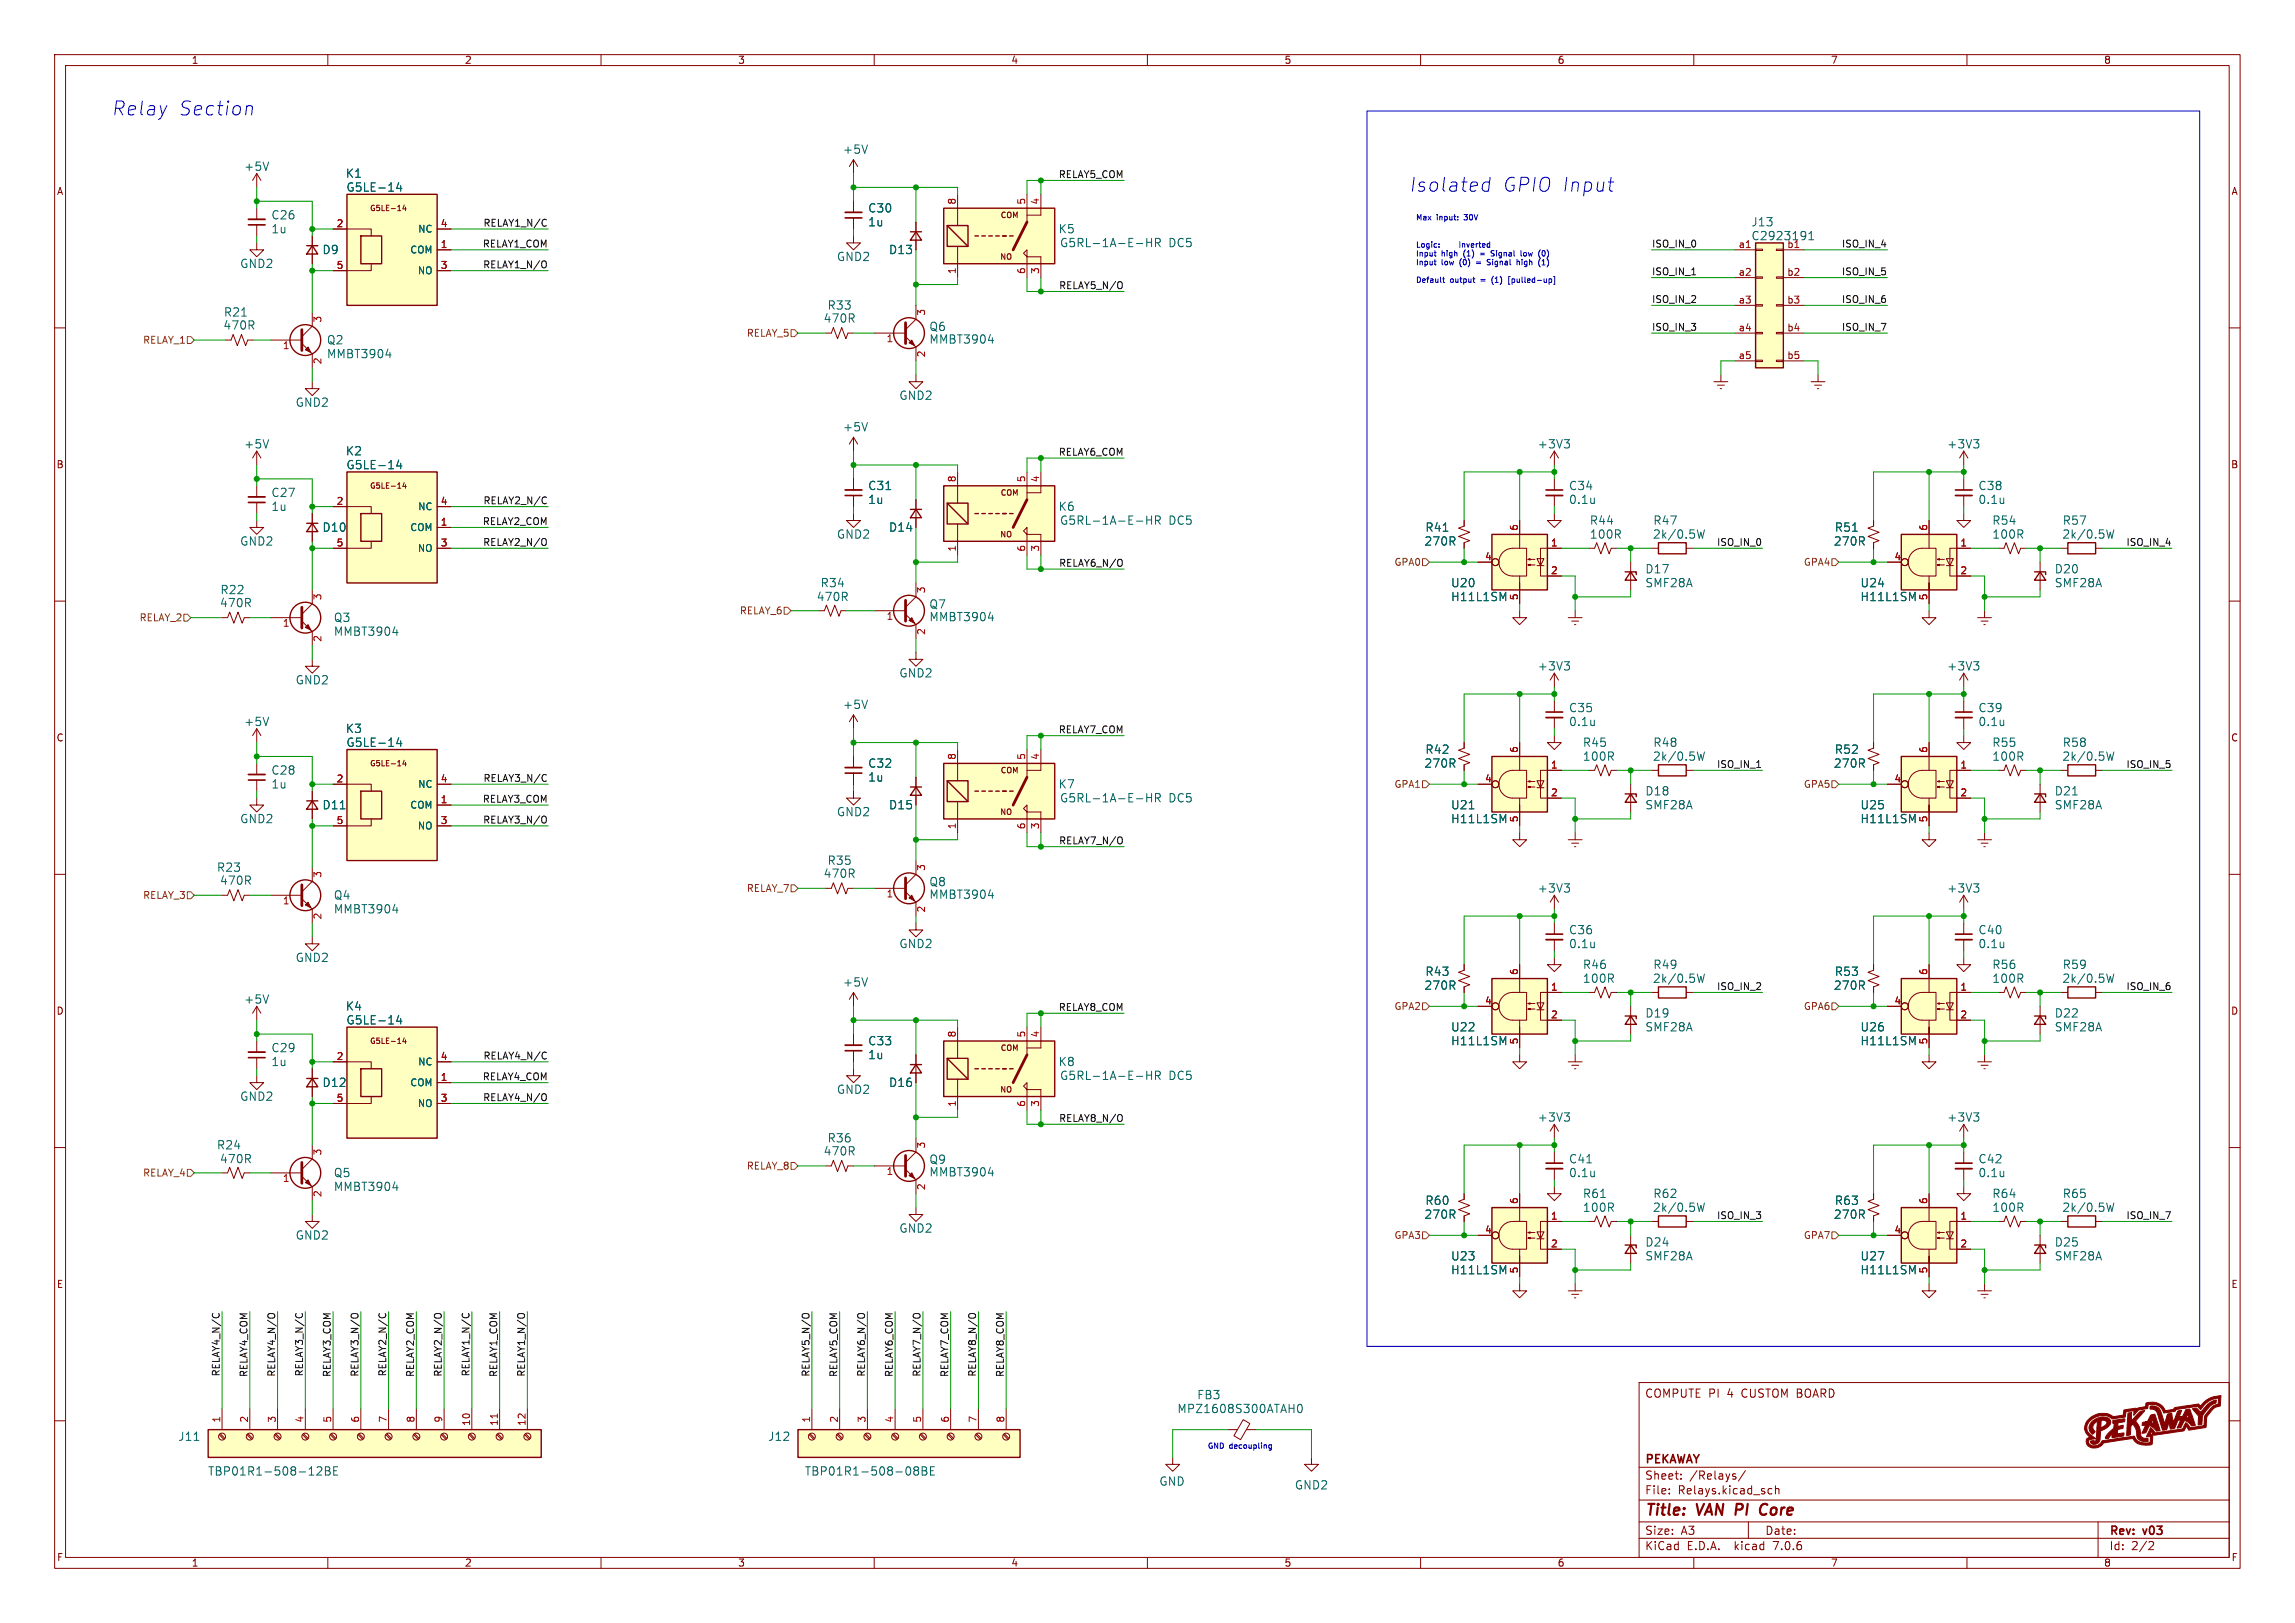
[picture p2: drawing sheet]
<svg xmlns="http://www.w3.org/2000/svg" width="297mm" height="210mm" viewBox="0 0 297 210" stroke-linecap="round" stroke-linejoin="round" font-family="sans-serif">
<defs><g id="words">
<g font-size="2.5" fill="#0000c2">
<text x="14.4" y="15.1">Relay</text>
<text x="23" y="15.1">Section</text>
<text x="182.3" y="25">Isolated</text>
<text x="194.3" y="25">GPIO Input</text>
</g>
<g font-size="2" fill="#840000">
<text x="212.8" y="196.5">Title:</text>
<text x="219.7" y="196.5">VAN PI</text>
<text x="228.9" y="196.5">Core</text>
</g>
<g font-size="1.5" fill="#006464">
<text x="31.5" y="22.3">+5V</text>
<text x="44.7" y="23.2">K1</text>
<text x="109" y="20">+5V</text>
<text x="35.1" y="28.5">C26</text>
<text x="44.8" y="24.9">G5LE-14</text>
<text x="112.3" y="27.6">C30</text>
<text x="112.3" y="29.4">1u</text>
<text x="226.6" y="29.4">J13</text>
<text x="31" y="34.8">GND2</text>
<text x="35.1" y="30.3">1u</text>
<text x="41.7" y="33">D9</text>
<text x="108.2" y="33.9">GND2</text>
<text x="115" y="33">D13</text>
<text x="136.9" y="30.3">K5</text>
<text x="137.1" y="32.1">G5RL-1A-E-HR</text>
<text x="151.2" y="32.1">DC5</text>
<text x="226.6" y="31.2">C2923191</text>
<text x="28.9" y="41.1">R21</text>
<text x="106.5" y="41.9">470R</text>
<text x="107" y="40.2">R33</text>
<text x="28.8" y="42.8">470R</text>
<text x="42.2" y="44.7">Q2</text>
<text x="42.2" y="46.5">MMBT3904</text>
<text x="120.2" y="43">Q6</text>
<text x="120.2" y="44.6">MMBT3904</text>
<text x="38.2" y="52.8">GND2</text>
<text x="116.3" y="51.9">GND2</text>
<text x="31.5" y="58.2">+5V</text>
<text x="44.7" y="59.1">K2</text>
<text x="109" y="56">+5V</text>
<text x="198.9" y="58.2">+3V3</text>
<text x="251.9" y="58.2">+3V3</text>
<text x="35.1" y="64.5">C27</text>
<text x="44.8" y="60.9">G5LE-14</text>
<text x="112.3" y="63.6">C31</text>
<text x="112.3" y="65.4">1u</text>
<text x="203" y="63.6">C34</text>
<text x="203" y="65.4">0.1u</text>
<text x="256" y="63.6">C38</text>
<text x="256" y="65.4">0.1u</text>
<text x="31" y="70.7">GND2</text>
<text x="35.1" y="66.3">1u</text>
<text x="41.7" y="68.9">D10</text>
<text x="108.2" y="69.8">GND2</text>
<text x="115" y="68.9">D14</text>
<text x="136.9" y="66.3">K6</text>
<text x="137.1" y="68.1">G5RL-1A-E-HR</text>
<text x="151.2" y="68.1">DC5</text>
<text x="184.3" y="70.7">270R</text>
<text x="184.4" y="68.9">R41</text>
<text x="205.7" y="68.1">R44</text>
<text x="205.7" y="69.8">100R</text>
<text x="213.9" y="69.8">2k/0.5W</text>
<text x="213.9" y="68.1">R47</text>
<text x="237.3" y="70.7">270R</text>
<text x="237.4" y="68.9">R51</text>
<text x="257.8" y="68.1">R54</text>
<text x="257.8" y="69.8">100R</text>
<text x="266.8" y="69.8">2k/0.5W</text>
<text x="266.9" y="68.1">R57</text>
<text x="28.5" y="77">R22</text>
<text x="105.6" y="77.9">470R</text>
<text x="106.1" y="76.1">R34</text>
<text x="187.7" y="76.1">U20</text>
<text x="187.7" y="77.9">H11L1SM</text>
<text x="212.9" y="76.1">SMF28A</text>
<text x="212.9" y="74.3">D17</text>
<text x="240.7" y="76.1">U24</text>
<text x="240.7" y="77.9">H11L1SM</text>
<text x="265.8" y="74.3">D20</text>
<text x="265.8" y="76.1">SMF28A</text>
<text x="28.4" y="78.7">470R</text>
<text x="43.1" y="82.4">MMBT3904</text>
<text x="43.1" y="80.6">Q3</text>
<text x="120.2" y="78.9">Q7</text>
<text x="120.2" y="80.5">MMBT3904</text>
<text x="38.2" y="88.7">GND2</text>
<text x="116.3" y="87.8">GND2</text>
<text x="198.9" y="86.9">+3V3</text>
<text x="251.9" y="86.9">+3V3</text>
<text x="31.5" y="94.1">+5V</text>
<text x="44.7" y="95">K3</text>
<text x="109" y="91.9">+5V</text>
<text x="203" y="92.3">C35</text>
<text x="203" y="94.1">0.1u</text>
<text x="256" y="92.3">C39</text>
<text x="256" y="94.1">0.1u</text>
<text x="35.1" y="100.4">C28</text>
<text x="44.8" y="96.8">G5LE-14</text>
<text x="112.3" y="99.5">C32</text>
<text x="112.3" y="101.3">1u</text>
<text x="184.3" y="99.5">270R</text>
<text x="184.4" y="97.7">R42</text>
<text x="204.8" y="96.8">R45</text>
<text x="204.8" y="98.6">100R</text>
<text x="213.9" y="98.6">2k/0.5W</text>
<text x="213.9" y="96.8">R48</text>
<text x="237.3" y="99.5">270R</text>
<text x="237.4" y="97.7">R52</text>
<text x="257.8" y="96.8">R55</text>
<text x="257.8" y="98.6">100R</text>
<text x="266.8" y="98.6">2k/0.5W</text>
<text x="266.9" y="96.8">R58</text>
<text x="31" y="106.7">GND2</text>
<text x="35.1" y="102.2">1u</text>
<text x="41.7" y="104.9">D11</text>
<text x="108.2" y="105.8">GND2</text>
<text x="115" y="104.9">D15</text>
<text x="136.9" y="102.2">K7</text>
<text x="137.1" y="104">G5RL-1A-E-HR</text>
<text x="151.2" y="104">DC5</text>
<text x="187.7" y="104.9">U21</text>
<text x="187.7" y="106.7">H11L1SM</text>
<text x="212.9" y="104.9">SMF28A</text>
<text x="212.9" y="103.1">D18</text>
<text x="240.7" y="104.9">U25</text>
<text x="240.7" y="106.7">H11L1SM</text>
<text x="265.8" y="103.1">D21</text>
<text x="265.8" y="104.9">SMF28A</text>
<text x="28" y="113">R23</text>
<text x="106.5" y="113.7">470R</text>
<text x="107" y="112.1">R35</text>
<text x="28.4" y="114.6">470R</text>
<text x="43.1" y="118.3">MMBT3904</text>
<text x="43.1" y="116.5">Q4</text>
<text x="120.2" y="114.8">Q8</text>
<text x="120.2" y="116.5">MMBT3904</text>
<text x="198.9" y="115.6">+3V3</text>
<text x="251.9" y="115.6">+3V3</text>
<text x="38.2" y="124.6">GND2</text>
<text x="116.3" y="122.8">GND2</text>
<text x="203" y="121">C36</text>
<text x="203" y="122.8">0.1u</text>
<text x="204.8" y="125.5">R46</text>
<text x="213.9" y="125.5">R49</text>
<text x="256" y="121">C40</text>
<text x="256" y="122.8">0.1u</text>
<text x="257.8" y="125.5">R56</text>
<text x="266.9" y="125.5">R59</text>
<text x="31.5" y="130">+5V</text>
<text x="44.7" y="130.9">K4</text>
<text x="109" y="127.8">+5V</text>
<text x="184.3" y="128.2">270R</text>
<text x="184.4" y="126.4">R43</text>
<text x="204.8" y="127.3">100R</text>
<text x="212.9" y="131.8">D19</text>
<text x="213.9" y="127.3">2k/0.5W</text>
<text x="237.3" y="128.2">270R</text>
<text x="237.4" y="126.4">R53</text>
<text x="257.8" y="127.3">100R</text>
<text x="265.8" y="131.8">D22</text>
<text x="266.8" y="127.3">2k/0.5W</text>
<text x="35.1" y="136.3">C29</text>
<text x="44.8" y="132.7">G5LE-14</text>
<text x="112.3" y="135.4">C33</text>
<text x="112.3" y="137.2">1u</text>
<text x="187.7" y="133.6">U22</text>
<text x="187.7" y="135.4">H11L1SM</text>
<text x="212.9" y="133.6">SMF28A</text>
<text x="240.7" y="133.6">U26</text>
<text x="240.7" y="135.4">H11L1SM</text>
<text x="265.8" y="133.6">SMF28A</text>
<text x="31" y="142.6">GND2</text>
<text x="35.1" y="138.1">1u</text>
<text x="41.7" y="140.8">D12</text>
<text x="108.2" y="141.7">GND2</text>
<text x="115" y="140.8">D16</text>
<text x="136.9" y="138.1">K8</text>
<text x="137.1" y="139.9">G5RL-1A-E-HR</text>
<text x="151.2" y="139.9">DC5</text>
<text x="28" y="148.9">R24</text>
<text x="106.5" y="149.7">470R</text>
<text x="107" y="148">R36</text>
<text x="198.9" y="145.3">+3V3</text>
<text x="251.9" y="145.3">+3V3</text>
<text x="28.4" y="150.7">470R</text>
<text x="43.1" y="154.3">MMBT3904</text>
<text x="43.1" y="152.5">Q5</text>
<text x="120.2" y="150.7">Q9</text>
<text x="120.2" y="152.4">MMBT3904</text>
<text x="203" y="150.7">C41</text>
<text x="203" y="152.5">0.1u</text>
<text x="204.8" y="155.2">R61</text>
<text x="213.9" y="155.2">R62</text>
<text x="256" y="150.7">C42</text>
<text x="256" y="152.5">0.1u</text>
<text x="257.8" y="155.2">R64</text>
<text x="266.9" y="155.2">R65</text>
<text x="38.2" y="160.5">GND2</text>
<text x="116.3" y="159.6">GND2</text>
<text x="184.3" y="157.9">270R</text>
<text x="184.4" y="156.1">R60</text>
<text x="204.8" y="157">100R</text>
<text x="212.9" y="161.4">D24</text>
<text x="213.9" y="157">2k/0.5W</text>
<text x="237.3" y="157.9">270R</text>
<text x="237.4" y="156.1">R63</text>
<text x="257.8" y="157">100R</text>
<text x="265.8" y="161.4">D25</text>
<text x="266.8" y="157">2k/0.5W</text>
<text x="187.7" y="163.2">U23</text>
<text x="187.7" y="165">H11L1SM</text>
<text x="212.9" y="163.2">SMF28A</text>
<text x="240.7" y="163.2">U27</text>
<text x="240.7" y="165">H11L1SM</text>
<text x="265.8" y="163.2">SMF28A</text>
<text x="152.3" y="183">MPZ1608S300ATAH0</text>
<text x="154.9" y="181.2">FB3</text>
<text x="23" y="186.6">J11</text>
<text x="26.9" y="191.1">TBP01R1-508-12BE</text>
<text x="99.4" y="186.6">J12</text>
<text x="104.1" y="191.1">TBP01R1-508-08BE</text>
<text x="150" y="192.4">GND</text>
<text x="167.5" y="192.9">GND2</text>
</g>
<g font-size="1.5" fill="#840000">
<text x="212.8" y="181">COMPUTE PI</text>
<text x="223.6" y="181">4</text>
<text x="225.5" y="181">CUSTOM BOARD</text>
<text x="212.8" y="191.6">Sheet:</text>
<text x="212.8" y="189.6">PEKAWAY</text>
<text x="218.6" y="191.6">/Relays/</text>
<text x="212.8" y="193.5">File:</text>
<text x="217.1" y="193.5">Relays.kicad_sch</text>
<text x="212.8" y="200.7">KiCad</text>
<text x="212.8" y="198.7">Size:</text>
<text x="217.5" y="198.7">A3</text>
<text x="218.3" y="200.7">E.D.A.</text>
<text x="224.6" y="200.7">kicad</text>
<text x="228.4" y="198.7">Date:</text>
<text x="229.7" y="200.7">7.0.6</text>
<text x="272.9" y="198.9">Rev:</text>
<text x="272.9" y="200.7">Id:</text>
<text x="275.8" y="200.7">2/2</text>
<text x="277.4" y="198.9">v03</text>
</g>
<g font-size="1.3" fill="#840000">
<text x="24.7" y="8.4">1</text>
<text x="60.1" y="8.4">2</text>
<text x="95.5" y="8.4">3</text>
<text x="130.8" y="8.4">4</text>
<text x="166.2" y="8.4">5</text>
<text x="201.5" y="8.4">6</text>
<text x="236.9" y="8.4">7</text>
<text x="272.2" y="8.4">8</text>
<text x="7.3" y="25.4">A</text>
<text x="288.7" y="25.4">A</text>
<text x="7.2" y="60.7">B</text>
<text x="288.7" y="60.7">B</text>
<text x="7.2" y="96.1">C</text>
<text x="288.7" y="96.1">C</text>
<text x="7.2" y="131.4">D</text>
<text x="288.7" y="131.4">D</text>
<text x="7.3" y="166.8">E</text>
<text x="288.7" y="166.8">E</text>
<text x="7.3" y="202.1">F</text>
<text x="24.7" y="202.9">1</text>
<text x="60.1" y="202.9">2</text>
<text x="95.5" y="202.9">3</text>
<text x="130.8" y="202.9">4</text>
<text x="166.2" y="202.9">5</text>
<text x="201.5" y="202.9">6</text>
<text x="236.9" y="202.9">7</text>
<text x="272.2" y="202.9">8</text>
<text x="288.7" y="202.1">F</text>
</g>
<g font-size="1.3" fill="#0f0f0f">
<text x="137" y="23.1">RELAY5_COM</text>
<text x="62.5" y="29.4">RELAY1_N/C</text>
<text x="62.4" y="32.1">RELAY1_COM</text>
<text x="62.5" y="34.8">RELAY1_N/O</text>
<text x="213.7" y="35.7">ISO_IN_1</text>
<text x="213.7" y="32.1">ISO_IN_0</text>
<text x="238.3" y="35.7">ISO_IN_5</text>
<text x="238.3" y="32.1">ISO_IN_4</text>
<text x="137" y="37.5">RELAY5_N/O</text>
<text x="213.7" y="39.3">ISO_IN_2</text>
<text x="238.3" y="39.3">ISO_IN_6</text>
<text x="213.7" y="42.9">ISO_IN_3</text>
<text x="238.3" y="42.9">ISO_IN_7</text>
<text x="137" y="59">RELAY6_COM</text>
<text x="62.5" y="65.3">RELAY2_N/C</text>
<text x="62.4" y="68">RELAY2_COM</text>
<text x="62.5" y="70.7">RELAY2_N/O</text>
<text x="222.1" y="70.7">ISO_IN_0</text>
<text x="275.1" y="70.7">ISO_IN_4</text>
<text x="137" y="73.4">RELAY6_N/O</text>
<text x="137" y="94.9">RELAY7_COM</text>
<text x="62.5" y="101.2">RELAY3_N/C</text>
<text x="222.1" y="99.4">ISO_IN_1</text>
<text x="275.1" y="99.4">ISO_IN_5</text>
<text x="62.4" y="103.9">RELAY3_COM</text>
<text x="62.5" y="106.6">RELAY3_N/O</text>
<text x="137" y="109.3">RELAY7_N/O</text>
<text x="137" y="130.9">RELAY8_COM</text>
<text x="222.1" y="128.2">ISO_IN_2</text>
<text x="275.1" y="128.2">ISO_IN_6</text>
<text x="62.5" y="137.1">RELAY4_N/C</text>
<text x="62.4" y="139.8">RELAY4_COM</text>
<text x="62.5" y="142.5">RELAY4_N/O</text>
<text x="137" y="145.2">RELAY8_N/O</text>
<text x="222.1" y="157.8">ISO_IN_3</text>
<text x="275.1" y="157.8">ISO_IN_7</text>
<text x="28.5" y="178.2" transform="rotate(-90 28.5 178.2)">RELAY4_N/C</text>
<text x="32.1" y="178.2" transform="rotate(-90 32.1 178.2)">RELAY4_COM</text>
<text x="35.7" y="178.2" transform="rotate(-90 35.7 178.2)">RELAY4_N/O</text>
<text x="39.3" y="178.2" transform="rotate(-90 39.3 178.2)">RELAY3_N/C</text>
<text x="42.9" y="178.2" transform="rotate(-90 42.9 178.2)">RELAY3_COM</text>
<text x="46.4" y="178.2" transform="rotate(-90 46.4 178.2)">RELAY3_N/O</text>
<text x="50" y="178.2" transform="rotate(-90 50 178.2)">RELAY2_N/C</text>
<text x="53.6" y="178.2" transform="rotate(-90 53.6 178.2)">RELAY2_COM</text>
<text x="57.2" y="178.2" transform="rotate(-90 57.2 178.2)">RELAY2_N/O</text>
<text x="60.8" y="178.2" transform="rotate(-90 60.8 178.2)">RELAY1_N/C</text>
<text x="64.4" y="178.2" transform="rotate(-90 64.4 178.2)">RELAY1_COM</text>
<text x="68" y="178.2" transform="rotate(-90 68 178.2)">RELAY1_N/O</text>
<text x="104.8" y="178.2" transform="rotate(-90 104.8 178.2)">RELAY5_N/O</text>
<text x="108.4" y="178.2" transform="rotate(-90 108.4 178.2)">RELAY5_COM</text>
<text x="112" y="178.2" transform="rotate(-90 112 178.2)">RELAY6_N/O</text>
<text x="115.6" y="178.2" transform="rotate(-90 115.6 178.2)">RELAY6_COM</text>
<text x="119.2" y="178.2" transform="rotate(-90 119.2 178.2)">RELAY7_N/O</text>
<text x="122.8" y="178.2" transform="rotate(-90 122.8 178.2)">RELAY7_COM</text>
<text x="126.4" y="178.2" transform="rotate(-90 126.4 178.2)">RELAY8_N/O</text>
<text x="130" y="178.2" transform="rotate(-90 130 178.2)">RELAY8_COM</text>
</g>
<g font-size="1.3" fill="#a90000">
<text x="43.5" y="29.5">2</text>
<text x="57" y="29.5">4</text>
<text x="123.7" y="26.5" transform="rotate(-90 123.7 26.5)">8</text>
<text x="132.7" y="26.5" transform="rotate(-90 132.7 26.5)">5</text>
<text x="134.5" y="26.5" transform="rotate(-90 134.5 26.5)">4</text>
<text x="43.5" y="34.8">5</text>
<text x="57" y="32.1">1</text>
<text x="57" y="34.8">3</text>
<text x="123.7" y="35.5" transform="rotate(-90 123.7 35.5)">1</text>
<text x="132.7" y="35.5" transform="rotate(-90 132.7 35.5)">6</text>
<text x="134.5" y="35.5" transform="rotate(-90 134.5 35.5)">3</text>
<text x="224.9" y="32.1">a1</text>
<text x="224.9" y="35.7">a2</text>
<text x="231.2" y="35.7">b2</text>
<text x="41.8" y="41.8" transform="rotate(-90 41.8 41.8)">3</text>
<text x="119.9" y="40.9" transform="rotate(-90 119.9 40.9)">3</text>
<text x="224.9" y="39.3">a3</text>
<text x="231.2" y="39.3">b3</text>
<text x="36.5" y="45.4">1</text>
<text x="41.8" y="47.2" transform="rotate(-90 41.8 47.2)">2</text>
<text x="114.7" y="44.5">1</text>
<text x="119.9" y="46.3" transform="rotate(-90 119.9 46.3)">2</text>
<text x="224.9" y="42.9">a4</text>
<text x="224.9" y="46.5">a5</text>
<text x="231.2" y="42.9">b4</text>
<text x="231.2" y="46.5">b5</text>
<text x="43.5" y="65.4">2</text>
<text x="57" y="65.4">4</text>
<text x="123.7" y="62.5" transform="rotate(-90 123.7 62.5)">8</text>
<text x="132.7" y="62.5" transform="rotate(-90 132.7 62.5)">5</text>
<text x="134.5" y="62.5" transform="rotate(-90 134.5 62.5)">4</text>
<text x="43.5" y="70.8">5</text>
<text x="57" y="68.1">1</text>
<text x="57" y="70.8">3</text>
<text x="123.7" y="71.4" transform="rotate(-90 123.7 71.4)">1</text>
<text x="132.7" y="71.4" transform="rotate(-90 132.7 71.4)">6</text>
<text x="134.5" y="71.4" transform="rotate(-90 134.5 71.4)">3</text>
<text x="196.5" y="68.7" transform="rotate(-90 196.5 68.7)">6</text>
<text x="200.7" y="70.8">1</text>
<text x="249.5" y="68.7" transform="rotate(-90 249.5 68.7)">6</text>
<text x="253.6" y="70.8">1</text>
<text x="41.8" y="77.7" transform="rotate(-90 41.8 77.7)">3</text>
<text x="119.9" y="76.8" transform="rotate(-90 119.9 76.8)">3</text>
<text x="192.1" y="72.6">4</text>
<text x="196.5" y="77.7" transform="rotate(-90 196.5 77.7)">5</text>
<text x="200.7" y="74.4">2</text>
<text x="245.1" y="72.6">4</text>
<text x="249.5" y="77.7" transform="rotate(-90 249.5 77.7)">5</text>
<text x="253.6" y="74.4">2</text>
<text x="36.5" y="81.3">1</text>
<text x="41.8" y="83.1" transform="rotate(-90 41.8 83.1)">2</text>
<text x="114.7" y="80.4">1</text>
<text x="119.9" y="82.2" transform="rotate(-90 119.9 82.2)">2</text>
<text x="43.5" y="101.3">2</text>
<text x="57" y="101.3">4</text>
<text x="123.7" y="98.4" transform="rotate(-90 123.7 98.4)">8</text>
<text x="132.7" y="98.4" transform="rotate(-90 132.7 98.4)">5</text>
<text x="134.5" y="98.4" transform="rotate(-90 134.5 98.4)">4</text>
<text x="192.1" y="101.3">4</text>
<text x="196.5" y="97.5" transform="rotate(-90 196.5 97.5)">6</text>
<text x="200.7" y="99.5">1</text>
<text x="245.1" y="101.3">4</text>
<text x="249.5" y="97.5" transform="rotate(-90 249.5 97.5)">6</text>
<text x="253.6" y="99.5">1</text>
<text x="43.5" y="106.7">5</text>
<text x="57" y="104">1</text>
<text x="57" y="106.7">3</text>
<text x="123.7" y="107.4" transform="rotate(-90 123.7 107.4)">1</text>
<text x="132.7" y="107.4" transform="rotate(-90 132.7 107.4)">6</text>
<text x="134.5" y="107.4" transform="rotate(-90 134.5 107.4)">3</text>
<text x="196.5" y="106.5" transform="rotate(-90 196.5 106.5)">5</text>
<text x="200.7" y="103.1">2</text>
<text x="249.5" y="106.5" transform="rotate(-90 249.5 106.5)">5</text>
<text x="253.6" y="103.1">2</text>
<text x="41.8" y="113.6" transform="rotate(-90 41.8 113.6)">3</text>
<text x="119.9" y="112.8" transform="rotate(-90 119.9 112.8)">3</text>
<text x="36.5" y="117.2">1</text>
<text x="41.8" y="119" transform="rotate(-90 41.8 119)">2</text>
<text x="114.7" y="116.3">1</text>
<text x="119.9" y="118.1" transform="rotate(-90 119.9 118.1)">2</text>
<text x="192.1" y="130">4</text>
<text x="196.5" y="126.2" transform="rotate(-90 196.5 126.2)">6</text>
<text x="200.7" y="128.2">1</text>
<text x="200.7" y="131.8">2</text>
<text x="245.1" y="130">4</text>
<text x="249.5" y="126.2" transform="rotate(-90 249.5 126.2)">6</text>
<text x="253.6" y="128.2">1</text>
<text x="253.6" y="131.8">2</text>
<text x="43.5" y="137.2">2</text>
<text x="57" y="137.2">4</text>
<text x="123.7" y="134.3" transform="rotate(-90 123.7 134.3)">8</text>
<text x="132.7" y="134.3" transform="rotate(-90 132.7 134.3)">5</text>
<text x="134.5" y="134.3" transform="rotate(-90 134.5 134.3)">4</text>
<text x="196.5" y="135.2" transform="rotate(-90 196.5 135.2)">5</text>
<text x="249.5" y="135.2" transform="rotate(-90 249.5 135.2)">5</text>
<text x="43.5" y="142.6">5</text>
<text x="57" y="139.9">1</text>
<text x="57" y="142.6">3</text>
<text x="123.7" y="143.3" transform="rotate(-90 123.7 143.3)">1</text>
<text x="132.7" y="143.3" transform="rotate(-90 132.7 143.3)">6</text>
<text x="134.5" y="143.3" transform="rotate(-90 134.5 143.3)">3</text>
<text x="41.8" y="149.6" transform="rotate(-90 41.8 149.6)">3</text>
<text x="119.9" y="148.7" transform="rotate(-90 119.9 148.7)">3</text>
<text x="36.5" y="153.2">1</text>
<text x="41.8" y="155" transform="rotate(-90 41.8 155)">2</text>
<text x="114.7" y="152.3">1</text>
<text x="119.9" y="154.1" transform="rotate(-90 119.9 154.1)">2</text>
<text x="196.5" y="155.9" transform="rotate(-90 196.5 155.9)">6</text>
<text x="249.5" y="155.9" transform="rotate(-90 249.5 155.9)">6</text>
<text x="192.1" y="159.7">4</text>
<text x="200.7" y="157.9">1</text>
<text x="200.7" y="161.5">2</text>
<text x="245.1" y="159.7">4</text>
<text x="253.6" y="157.9">1</text>
<text x="253.6" y="161.5">2</text>
<text x="196.5" y="164.8" transform="rotate(-90 196.5 164.8)">5</text>
<text x="249.5" y="164.8" transform="rotate(-90 249.5 164.8)">5</text>
<text x="28.6" y="184.1" transform="rotate(-90 28.6 184.1)">1</text>
<text x="32.1" y="184.1" transform="rotate(-90 32.1 184.1)">2</text>
<text x="35.7" y="184.1" transform="rotate(-90 35.7 184.1)">3</text>
<text x="39.3" y="184.1" transform="rotate(-90 39.3 184.1)">4</text>
<text x="42.9" y="184.1" transform="rotate(-90 42.9 184.1)">5</text>
<text x="46.5" y="184.1" transform="rotate(-90 46.5 184.1)">6</text>
<text x="50.1" y="184.1" transform="rotate(-90 50.1 184.1)">7</text>
<text x="53.7" y="184.1" transform="rotate(-90 53.7 184.1)">8</text>
<text x="57.3" y="184.1" transform="rotate(-90 57.3 184.1)">9</text>
<text x="60.9" y="184.6" transform="rotate(-90 60.9 184.6)">10</text>
<text x="64.5" y="184.6" transform="rotate(-90 64.5 184.6)">11</text>
<text x="68.1" y="184.6" transform="rotate(-90 68.1 184.6)">12</text>
<text x="104.9" y="184.1" transform="rotate(-90 104.9 184.1)">1</text>
<text x="108.5" y="184.1" transform="rotate(-90 108.5 184.1)">2</text>
<text x="112.1" y="184.1" transform="rotate(-90 112.1 184.1)">3</text>
<text x="115.7" y="184.1" transform="rotate(-90 115.7 184.1)">4</text>
<text x="119.3" y="184.1" transform="rotate(-90 119.3 184.1)">5</text>
<text x="122.8" y="184.1" transform="rotate(-90 122.8 184.1)">6</text>
<text x="126.4" y="184.1" transform="rotate(-90 126.4 184.1)">7</text>
<text x="130" y="184.1" transform="rotate(-90 130 184.1)">8</text>
</g>
<g font-size="1.3" fill="#006464">
<text x="53" y="32.9">COM</text>
<text x="54" y="35.6">NO</text>
<text x="54.1" y="30.2">NC</text>
<text x="231.2" y="32.1">b1</text>
<text x="53" y="68.9">COM</text>
<text x="54" y="71.6">NO</text>
<text x="54.1" y="66.2">NC</text>
<text x="53" y="104.8">COM</text>
<text x="54" y="107.5">NO</text>
<text x="54.1" y="102.1">NC</text>
<text x="53" y="140.7">COM</text>
<text x="54" y="143.4">NO</text>
<text x="54.1" y="138">NC</text>
</g>
<g font-size="1.3" fill="#725600">
<text x="18.5" y="44.6">RELAY_1</text>
<text x="96.6" y="43.7">RELAY_5</text>
<text x="180.4" y="73.3">GPA0</text>
<text x="233.4" y="73.3">GPA4</text>
<text x="18" y="80.5">RELAY_2</text>
<text x="95.7" y="79.6">RELAY_6</text>
<text x="180.4" y="102.1">GPA1</text>
<text x="233.4" y="102.1">GPA5</text>
<text x="18.5" y="116.5">RELAY_3</text>
<text x="96.6" y="115.6">RELAY_7</text>
<text x="180.4" y="130.8">GPA2</text>
<text x="233.4" y="130.8">GPA6</text>
<text x="18.5" y="152.4">RELAY_4</text>
<text x="96.6" y="151.5">RELAY_8</text>
<text x="180.4" y="160.5">GPA3</text>
<text x="233.4" y="160.5">GPA7</text>
</g>
<g font-size="1" fill="#840000">
<text x="47.8" y="27.5">G5LE-14</text>
<text x="129.4" y="28.4">COM</text>
<text x="129.4" y="33.7">NO</text>
<text x="47.8" y="63.4">G5LE-14</text>
<text x="129.4" y="64.3">COM</text>
<text x="129.4" y="69.7">NO</text>
<text x="47.8" y="99.3">G5LE-14</text>
<text x="129.4" y="100.2">COM</text>
<text x="129.4" y="105.6">NO</text>
<text x="47.8" y="135.2">G5LE-14</text>
<text x="129.4" y="136.1">COM</text>
<text x="129.4" y="141.5">NO</text>
</g>
<g font-size="1" fill="#0000c2">
<text x="183.2" y="28.6">Max</text>
<text x="185.9" y="28.6">input:</text>
<text x="189.7" y="28.6">30V</text>
<text x="183.2" y="32.1">Logic:</text>
<text x="183.2" y="33.2">Input</text>
<text x="183.2" y="34.4">Input</text>
<text x="186.6" y="33.2">high</text>
<text x="186.6" y="34.4">low</text>
<text x="187" y="32.1">Inverted</text>
<text x="189" y="34.4">(0)</text>
<text x="189.6" y="33.2">(1)</text>
<text x="193" y="34.4">Signal</text>
<text x="193.5" y="33.2">Signal</text>
<text x="197" y="34.4">high</text>
<text x="197.5" y="33.2">low</text>
<text x="200" y="33.2">(0)</text>
<text x="200" y="34.4">(1)</text>
<text x="183.2" y="36.6">Default</text>
<text x="187.7" y="36.6">output</text>
<text x="191.8" y="36.6">=</text>
<text x="193.4" y="36.6">(1)</text>
<text x="195.7" y="36.6">[pulled-up]</text>
<text x="156.3" y="187.5">GND</text>
<text x="159.1" y="187.5">decoupling</text>
</g>
</g></defs>
<g fill="none" stroke="#840000" stroke-width=".13">
<path d="M7.1 7.1h282.8v195.8h-282.8zM8.5 8.5h280v193h-280zM42.4 7.1v1.4M77.8 7.1v1.4M113.1 7.1v1.4M148.5 7.1v1.4M183.8 7.1v1.4M219.2 7.1v1.4M254.6 7.1v1.4M33.2 31.4v.9h.9l-.9 .9-.9-.9h.9M33.2 22.5v1.7M33.2 26.9v1.5"/>
<path d="M33.2 29.1v1.4M33.2 22.5l-.5 .8M33.2 22.5l.6 .8M40.4 30.5v3.6M43.1 29.6h4.9v.9M48 34.1v.9h-4.9M52.3 26.5l-.2 .5h.5M52.5 26.8v.5M56.6 32.3h1.8M56.6 29.6h1.8M56.6 35h1.8M110.5 30.5v.9h.9l-.9 .9-.9-.9h.9"/>
<path d="M110.5 20.7l-.6 .9M110.5 20.7v1.8M110.5 26v1.5M110.5 28.2v1.4M110.5 20.7l.5 .9M118.5 28.7v3.6M118.5 39.5v1.8l-1.3 1.4M123.9 25.1v4.1M123.9 31.9v4M132.9 32.3v.9l-.4-.4zM132.9 25.1v3.6M132.9 33.2v2.7"/>
<path d="M132.9 33.2h1.8v2.7M134.7 25.1v2.7h-1.8M224.5 32.3h2.7M224.5 35.9h2.7M224.5 39.5h2.7M227.2 39.4h.9v.2h-.9zM227.2 35.8h.9v.2h-.9zM227.2 32.2h.9v.2h-.9zM229.9 39.4h.9v.2h-.9zM229.9 35.8h.9v.2h-.9zM229.9 32.2h.9v.2h-.9zM230.8 32.3h2.7"/>
<path d="M230.8 35.9h2.7M230.8 39.5h2.7M7.1 42.4h1.4M29.2 44h.7l.3-.7 .5 1.4 .6-1.4 .5 1.4 .3-.7h.7M33.2 58.4v1.8M33.2 58.4l-.5 .9M33.2 58.4l.6 .9M35 44h4.1M39.1 44.5l1.3 1.3v1.8M40.4 49.4v.9h.9l-.9 .9-.9-.9h.9M40.4 40.4v1.8l-1.3 1.4M106.9 43.1h.7l.3-.7 .5 1.4 .5-1.4 .6 1.4 .2-.7h.8"/>
<path d="M110.5 56.6v1.8M110.5 56.6l-.6 .9M110.5 56.6l.5 .9M113.1 43.1h4.1M117.2 43.6l1.3 1.3v1.8M118.5 48.5v.9h.9l-.9 .9-.9-.9h.9M201.2 58.4l-.6 .9M201.2 58.4v1.8M201.2 58.4l.5 .9M221.8 49.4h1.8M222.3 49.8h.9M222.6 50.3h.2"/>
<path d="M222.7 48.5v.9M224.5 43.1h2.7M224.5 46.7h2.7M227.2 46.6h.9v.2h-.9zM227.2 43h.9v.2h-.9zM229.9 46.6h.9v.2h-.9zM229.9 43h.9v.2h-.9zM230.8 43.1h2.7M230.8 46.7h2.7M234.4 49.4h1.8M234.8 49.8h.9M235.2 50.3h.2"/>
<path d="M235.3 48.5v.9M254.1 58.4v1.8M254.1 58.4l-.5 .9M254.1 58.4l.6 .9M288.5 42.4h1.4M7.1 77.8h1.4M28.7 79.9h.8l.2-.7 .6 1.4 .5-1.4 .5 1.4 .3-.7h.7M33.2 67.4v.8h.9l-.9 .9-.9-.9h.9M33.2 62.9v1.4M33.2 65v1.5M35 79.9h4.1M40.4 76.3v1.8l-1.3 1.4"/>
<path d="M40.4 66.5v3.5M43.1 65.6h4.9v.9M48 70v.9h-4.9M52.3 62.4l-.2 .5h.5M52.5 62.7v.5M56.6 70.9h1.8M56.6 68.2h1.8M56.6 65.6h1.8M106 79h.7l.3-.7 .5 1.4 .5-1.4 .6 1.4 .2-.7h.8M110.5 66.5v.9h.9l-.9 .8-.9-.8h.9M110.5 62v1.4M110.5 64.1v1.5"/>
<path d="M113.1 79h4.1M117.2 79.5l1.3 1.3v1.8M118.5 64.7v3.5M118.5 75.4v1.8l-1.3 1.4M123.9 61.1v4M123.9 67.8v4M132.9 68.2v.9l-.4-.4zM132.9 61.1v3.6M132.9 69.1v2.7M132.9 69.1h1.8v2.7M134.7 61.1v2.7h-1.8M189.5 67.4v.7l-.7 .2 1.4 .6-1.4 .5 1.4 .6-.7 .2v.7"/>
<path d="M191.3 72.7h1.8M194.5 71.5a1.8 1.8 0 0 1 1.3-.6h1.8v3.6h-1.8a1.8 1.8 0 0 1-1.7-1.1 1.8 1.8 0 0 1 .4-1.9zM196.7 79v.9h.9l-.9 .9-.9-.9h.9M196.7 74.5v1.8v-.9M196.7 67.4v3.5M196.7 76.3v1.8M197.7 73.1l.3-.1v.2l-.3-.1h.9M197.7 72.4l.3-.1v.2l-.3-.1h.9M198.9 72.3h.9l-.4 .9zM198.9 73.2h.9M201.2 66.5v.9h-.9l.9 .8 .9-.8h-.9M201.2 62v1.4"/>
<path d="M201.2 64.1v1.5M202.1 70.9h-2.7v3.6h2.7M202.9 79.9h1.8M203.8 79v.9M205.6 70.9h.8l.2-.7 .6 1.5 .5-1.5 .5 1.5 .3-.8h.7M211 72.7v3.6M213.7 70.9h.9M218.2 70.9h.9M242.5 67.4v.7l-.8 .2 1.5 .6-1.5 .5 1.5 .6-.7 .2v.7M244.3 72.7h1.8M247.5 71.5a1.8 1.8 0 0 1 1.2-.6h1.8v3.6h-1.8a1.8 1.8 0 0 1-1.6-1.1 1.8 1.8 0 0 1 .4-1.9zM249.6 79v.9h.9l-.9 .9-.9-.9h.9"/>
<path d="M249.6 74.5v1.8v-.9M249.6 67.4v3.5M249.6 76.3v1.8M250.7 73.1l.3-.1v.2l-.3-.1h.9M250.7 72.4l.3-.1v.2l-.3-.1h.9M251.9 72.3h.9l-.5 .9zM251.9 73.2h.9M254.1 66.5v.9h-.9l.9 .8 .9-.8h-.9M254.1 62v1.4M254.1 64.1v1.5M255 70.9h-2.7v3.6h2.7M255.9 79.9h1.8"/>
<path d="M256.8 79v.9M258.6 70.9h.7l.3-.7 .6 1.5 .5-1.5 .5 1.5 .3-.8h.7M264 72.7v3.6M266.7 70.9h.9M271.2 70.9h.9M288.5 77.8h1.4M33.2 94.3l-.5 .9M33.2 94.3v1.8M33.2 98.8v1.4M33.2 94.3l.6 .9M39.1 80.4l1.3 1.3v1.8M40.4 85.3v.9h.9l-.9 .9-.9-.9h.9"/>
<path d="M52.3 98.4l-.2 .5h.5M52.5 98.6v.5M110.5 92.5v1.8M110.5 97.9v1.4M110.5 92.5l-.6 .9M110.5 92.5l.5 .9M118.5 84.4v.9h.9l-.9 .9-.9-.9h.9M123.9 97v4M132.9 97v3.6M134.7 97v2.7h-1.8M189.5 96.1v.7l-.7 .3 1.4 .5-1.4 .6 1.4 .5-.7 .3v.7M196.7 96.1v3.6"/>
<path d="M201.2 95.2v.9h-.9l.9 .9 .9-.9h-.9M201.2 87.1v1.8M201.2 90.7v1.4M201.2 92.9v1.4M201.2 87.1l-.6 .9M201.2 87.1l.5 .9M202.1 99.7h-2.7v3.6h2.7M203.4 80.4h.9M203.8 80.8h.1M205.6 99.7h.8l.2-.7 .6 1.4 .5-1.4 .5 1.4 .3-.7h.7M213.7 99.7h.9M218.2 99.7h.9"/>
<path d="M242.5 96.1v.7l-.8 .3 1.5 .5-1.5 .6 1.5 .5-.7 .3v.7M249.6 96.1v3.6M254.1 95.2v.9h-.9l.9 .9 .9-.9h-.9M254.1 87.1v1.8M254.1 90.7v1.4M254.1 92.9v1.4M254.1 87.1l-.5 .9M254.1 87.1l.6 .9M255 99.7h-2.7v3.6h2.7M256.4 80.4h.9M256.7 80.8h.2M258.6 99.7h.7l.3-.7 .6 1.4 .5-1.4 .5 1.4 .3-.7h.7"/>
<path d="M266.7 99.7h.9M271.2 99.7h.9M7.1 113.1h1.4M28.7 115.8h.8l.2-.7 .6 1.5 .5-1.5 .5 1.5 .3-.8h.7M33.2 103.3v.9h.9l-.9 .9-.9-.9h.9M33.2 100.9v1.5M35 115.8h4.1M39.1 116.3l1.3 1.3v1.8M40.4 102.4v3.6M40.4 112.3v1.7l-1.3 1.4M43.1 101.5h4.9v.9M48 106v.9h-4.9"/>
<path d="M56.6 101.5h1.8M56.6 104.2h1.8M56.6 106.9h1.8M106.9 114.9h.7l.3-.7 .5 1.5 .5-1.5 .6 1.5 .2-.8h.8M110.5 102.4v.9h.9l-.9 .9-.9-.9h.9M110.5 100v1.5M113.1 114.9h4.1M117.2 115.4l1.3 1.3v1.8M118.5 119.4v.9h.9l-.9 .9-.9-.9h.9M118.5 100.6v3.6M118.5 111.4v1.7l-1.3 1.4M123.9 103.7v4.1"/>
<path d="M132.9 104.2v.9l-.4-.5zM132.9 105.1v2.7M132.9 105.1h1.8v2.7M191.3 101.5h1.8M194.5 100.2a1.8 1.8 0 0 1 1.3-.5h1.8v3.6h-1.8a1.8 1.8 0 0 1-1.7-1.1 1.8 1.8 0 0 1 .4-2zM196.7 103.3v1.8v-.9M196.7 107.8v.9h.9l-.9 .9-.9-.9h.9M196.7 105.1v1.8M197.7 101.8l.3-.1v.2l-.3-.1h.9M197.7 101.1l.3-.1v.2l-.3-.1h.9M198.9 101h.9l-.4 .9zM198.9 101.9h.9"/>
<path d="M201.2 115.8v1.8M201.2 119.4v1.5M201.2 115.8l-.6 .9M201.2 115.8l.5 .9M202.9 108.7h1.8M203.4 109.1h.9M203.8 109.6h.1M203.8 107.8v.9M211 101.5v3.6M244.3 101.5h1.8M247.5 100.2a1.79 1.79 0 0 1 1.2-.5h1.8v3.6h-1.8a1.8 1.8 0 0 1-1.6-1.1 1.8 1.8 0 0 1 .4-2zM249.6 107.8v.9h.9l-.9 .9-.9-.9h.9"/>
<path d="M249.6 103.3v1.8v-.9M249.6 105.1v1.8M250.7 101.8l.3-.1v.2l-.3-.1h.9M250.7 101.1l.3-.1v.2l-.3-.1h.9M251.9 101h.9l-.5 .9zM251.9 101.9h.9M254.1 115.8v1.8M254.1 119.4v1.5M254.1 115.8l-.5 .9M254.1 115.8l.6 .9M255.9 108.7h1.8M256.4 109.1h.9"/>
<path d="M256.7 109.6h.2M256.8 107.8v.9M264 101.5v3.6M288.5 113.1h1.4M33.2 139.2v.9h.9l-.9 .9-.9-.9h.9M33.2 130.2v1.8M33.2 134.7v1.4M33.2 136.9v1.4M33.2 130.2l-.5 .9M33.2 130.2l.6 .9M40.4 121.2v.9h.9l-.9 .9-.9-.9h.9M40.4 138.3v3.6"/>
<path d="M43.1 137.4h4.9v.9M52.3 134.3l-.2 .5h.5M52.5 134.6v.4M56.6 137.4h1.8M110.5 138.3v.9h.9l-.9 .9-.9-.9h.9M110.5 128.4v1.8M110.5 133.8v1.4M110.5 136v1.4M110.5 128.4l-.6 .9M110.5 128.4l.5 .9M118.5 136.5v3.6M123.9 132.9v4"/>
<path d="M123.9 139.6v4.1M132.9 132.9v3.6M134.7 132.9v2.7h-1.8M189.5 124.8v.7l-.7 .3 1.4 .5-1.4 .6 1.4 .5-.7 .3v.7M191.3 130.2h1.8M194.5 128.9a1.8 1.8 0 0 1 1.3-.5h1.8v3.6h-1.8a1.8 1.8 0 0 1-1.7-1.1 1.8 1.8 0 0 1 .4-2zM196.7 136.5v.9h.9l-.9 .9-.9-.9h.9M196.7 132v1.8v-.9M196.7 124.8v3.6M196.7 133.8v1.8M197.7 130.6l.3-.1v.2l-.3-.1h.9M197.7 129.9l.3-.1v.1h-.3h.9"/>
<path d="M198.9 129.8h.9l-.4 .9zM198.9 130.7h.9M201.2 123.9v.9h-.9l.9 .9 .9-.9h-.9M201.2 121.6v1.4M202.1 128.4h-2.7v3.6h2.7M202.9 137.4h1.8M203.4 137.8h.9M203.8 138.3h.1M203.8 136.5v.9M205.6 128.4h.8l.2-.7 .6 1.4 .5-1.4 .5 1.4 .3-.7h.7M211 130.2v3.6M213.7 128.4h.9"/>
<path d="M218.2 128.4h.9M242.5 124.8v.7l-.8 .3 1.5 .5-1.5 .6 1.5 .5-.7 .3v.7M244.3 130.2h1.8M247.5 128.9a1.8 1.8 0 0 1 1.2-.5h1.8v3.6h-1.8a1.8 1.8 0 0 1-1.6-1.1 1.8 1.8 0 0 1 .4-2zM249.6 132v1.8v-.9M249.6 136.5v.9h.9l-.9 .9-.9-.9h.9M249.6 124.8v3.6M249.6 133.8v1.8M250.7 130.6l.3-.1v.2l-.3-.1h.9M250.7 129.9l.3-.1v.1h-.3h.9M251.9 129.8h.9l-.5 .9zM251.9 130.7h.9"/>
<path d="M254.1 123.9v.9h-.9l.9 .9 .9-.9h-.9M254.1 121.6v1.4M255 128.4h-2.7v3.6h2.7M255.9 137.4h1.8M256.4 137.8h.9M256.7 138.3h.2M256.8 136.5v.9M258.6 128.4h.7l.3-.7 .6 1.4 .5-1.4 .5 1.4 .3-.7h.7M264 130.2v3.6M266.7 128.4h.9M271.2 128.4h.9M7.1 148.5h1.4"/>
<path d="M28.7 151.8h.8l.2-.8 .6 1.5 .5-1.5 .5 1.5 .3-.7h.7M35 151.8h4.1M39.1 152.2l1.3 1.4v1.8M40.4 157.2v.8h.9l-.9 .9-.9-.9h.9M40.4 148.2v1.8l-1.3 1.3M48 141.9v.9h-4.9M56.6 140.1h1.8M56.6 142.8h1.8M106.9 150.9h.7l.3-.8 .5 1.5 .5-1.5 .6 1.5 .2-.7h.8M113.1 150.9h4.1M117.2 151.3l1.3 1.4v1.8M118.5 156.3v.9h.9l-.9 .8-.9-.8h.9"/>
<path d="M118.5 147.3v1.8l-1.3 1.3M132.9 140.1v.9l-.4-.5zM132.9 141v2.7M132.9 141h1.8v2.7M189.5 154.5v.7l-.7 .2 1.4 .6-1.4 .5 1.4 .6-.7 .2v.7M191.3 159.8h1.8M194.5 158.6a1.8 1.8 0 0 1 1.3-.6h1.8v3.6h-1.8a1.8 1.8 0 0 1-1.7-1.1 1.8 1.8 0 0 1 .4-1.9zM196.7 154.5v3.5M197.7 159.5l.3-.1v.2l-.3-.1h.9M198.9 159.4h.9l-.4 .9zM201.2 153.6v.9h-.9l.9 .9 .9-.9h-.9M201.2 145.5v1.8"/>
<path d="M201.2 149.1v1.4M201.2 151.2v1.5M201.2 145.5l-.6 .9M201.2 145.5l.5 .9M202.1 158h-2.7v3.6h2.7M205.6 158h.8l.2-.7 .6 1.5 .5-1.5 .5 1.5 .3-.8h.7M211 159.8v3.6M213.7 158h.9M218.2 158h.9M242.5 154.5v.7l-.8 .2 1.5 .6-1.5 .5 1.5 .6-.7 .2v.7M244.3 159.8h1.8M247.5 158.6a1.79 1.79 0 0 1 1.2-.6h1.8v3.6h-1.8a1.8 1.8 0 0 1-1.6-1.1 1.8 1.8 0 0 1 .4-1.9z"/>
<path d="M249.6 154.5v3.5M250.7 159.5l.3-.1v.2l-.3-.1h.9M251.9 159.4h.9l-.5 .9zM254.1 153.6v.9h-.9l.9 .9 .9-.9h-.9M254.1 145.5v1.8M254.1 149.1v1.4M254.1 151.2v1.5M254.1 145.5l-.5 .9M254.1 145.5l.6 .9M255 158h-2.7v3.6h2.7M258.6 158h.7l.3-.7 .6 1.5 .5-1.5 .5 1.5 .3-.8h.7M264 159.8v3.6"/>
<path d="M266.7 158h.9M271.2 158h.9M288.5 148.5h1.4M196.7 166.1v.9h.9l-.9 .9-.9-.9h.9M196.7 161.6v1.8v-.9M196.7 163.4v1.8M197.7 160.2l.3-.1v.2l-.3-.1h.9M198.9 160.3h.9M202.9 167h1.8M203.4 167.5h.9M203.8 167.9h.1M203.8 166.1v.9"/>
<path d="M212.1 178.9h76.4v22.6h-76.4zM249.6 166.1v.9h.9l-.9 .9-.9-.9h.9M249.6 161.6v1.8v-.9M249.6 163.4v1.8M250.7 160.2l.3-.1v.2l-.3-.1h.9M251.9 160.3h.9M255.9 167h1.8M256.4 167.5h.9M256.7 167.9h.2M256.8 166.1v.9M7.1 183.8h1.4M28.4 185.6l.6 .6"/>
<path d="M28.5 185.5l.6 .6M28.7 182.3v2.7M32 185.6l.6 .6M32.1 185.5l.6 .6M32.3 182.3v2.7M35.6 185.6l.6 .6M35.7 185.5l.6 .6M35.9 182.3v2.7M39.2 185.6l.5 .6M39.3 185.5l.6 .6M39.5 182.3v2.7M42.7 185.6l.6 .6"/>
<path d="M42.9 185.5l.6 .6M43.1 182.3v2.7M46.3 185.6l.6 .6M46.5 185.5l.6 .6M46.7 182.3v2.7M49.9 185.6l.6 .6M50.1 185.5l.5 .6M50.3 182.3v2.7M53.5 185.6l.6 .6M53.6 185.5l.6 .6M53.9 182.3v2.7M57.1 185.6l.6 .6"/>
<path d="M57.2 185.5l.6 .6M57.5 182.3v2.7M60.7 185.6l.6 .6M60.8 185.5l.6 .6M61.1 182.3v2.7M64.3 185.6l.6 .6M64.4 185.5l.6 .6M64.7 182.3v2.7M67.9 185.6l.6 .6M68 185.5l.6 .6M68.2 182.3v2.7M104.7 185.6l.6 .6"/>
<path d="M104.8 185.5l.6 .6M105.1 182.3v2.7M108.3 185.6l.6 .6M108.4 185.5l.6 .6M108.7 182.3v2.7M111.9 185.6l.6 .6M112 185.5l.6 .6M112.3 182.3v2.7M115.5 185.6l.6 .6M115.6 185.5l.6 .6M115.8 182.3v2.7M119.1 185.6l.6 .6"/>
<path d="M119.2 185.5l.6 .6M119.4 182.3v2.7M122.7 185.6l.6 .6M122.8 185.5l.6 .6M123 182.3v2.7M126.3 185.6l.6 .6M126.4 185.5l.6 .6M126.6 182.3v2.7M129.9 185.6l.5 .6M130 185.5l.6 .6M130.2 182.3v2.7M151.8 188.6v.9h-.9l.9 .9 .9-.9h-.9"/>
<path d="M158.9 185h1.2M160.9 183.7l.8 .5-1.2 2.1-.8-.5zM161.3 185h1.2M169.7 188.6v.9h.9l-.9 .9-.9-.9h.9M212.1 199h76.4M212.1 196.9h76.4M212.1 194.1h76.4M212.1 189.9h76.4M216 193.2v.1M216 192.7v.1M217.5 191.3v.1M217.5 190.7v.1"/>
<path d="M224.5 191l.2 .2-.2 .2M224.5 190.7h.1M225.9 190.3l-.9 1.4M226.3 196.9v2.1M229 192.6l.3 .1M229.3 193.3h-.3M229.8 192.7l.1-.1 .3 .1v.6M229.8 192.2v1.1M271.5 196.9v4.6M278.3 199.5h.3l.1 .3-.6 .7h.6M288.5 183.8h1.4M42.4 201.5v1.4"/>
<path d="M77.8 201.5v1.4M113.1 201.5v1.4M148.5 201.5v1.4M183.8 201.5v1.4M219.2 201.5v1.4M254.6 201.5v1.4"/>
<circle cx="193.5" cy="72.7" r=".45"/>
<circle cx="246.5" cy="72.7" r=".45"/>
<circle cx="193.5" cy="101.5" r=".45"/>
<circle cx="246.5" cy="101.5" r=".45"/>
<circle cx="193.5" cy="130.2" r=".45"/>
<circle cx="246.5" cy="130.2" r=".45"/>
<circle cx="193.5" cy="159.8" r=".45"/>
<circle cx="246.5" cy="159.8" r=".45"/>
<circle cx="28.7" cy="185.9" r=".45"/>
<circle cx="32.3" cy="185.9" r=".45"/>
<circle cx="35.9" cy="185.9" r=".45"/>
<circle cx="39.5" cy="185.9" r=".45"/>
<circle cx="43.1" cy="185.9" r=".45"/>
<circle cx="46.7" cy="185.9" r=".45"/>
<circle cx="50.3" cy="185.9" r=".45"/>
<circle cx="53.9" cy="185.9" r=".45"/>
<circle cx="57.5" cy="185.9" r=".45"/>
<circle cx="61.1" cy="185.9" r=".45"/>
<circle cx="64.7" cy="185.9" r=".45"/>
<circle cx="68.2" cy="185.9" r=".45"/>
<circle cx="105.1" cy="185.9" r=".45"/>
<circle cx="108.7" cy="185.9" r=".45"/>
<circle cx="112.3" cy="185.9" r=".45"/>
<circle cx="115.8" cy="185.9" r=".45"/>
<circle cx="119.4" cy="185.9" r=".45"/>
<circle cx="123" cy="185.9" r=".45"/>
<circle cx="126.6" cy="185.9" r=".45"/>
<circle cx="130.2" cy="185.9" r=".45"/>
</g>
<path d="M227.8 195.8a.48 .48 0 0 0 .7 .1M228.5 194.6a.55 .55 0 0 0-.6 .3" fill="none" stroke="#840000" stroke-width=".28"/>
<g fill="none" stroke="#840000" stroke-width=".18">
<path d="M39.7 31.8h1.4M40.4 31.8l.7 1.1h-1.4zM44.9 25.1h11.7v14.4h-11.7zM46.7 30.5h2.7v3.6h-2.7zM117.8 30h1.5M118.5 30l.8 1.1h-1.5zM122.1 26.9h14.4v7.2h-14.4zM122.6 29.2h2.7v2.7h-2.7zM122.6 29.2l2.7 2.7M126.2 30.5h.4M127.1 30.5h.4M128 30.5h.4"/>
<path d="M128.9 30.5h.4M129.8 30.5h.4M130.7 30.5h.4M227.2 31.4h3.6v16.2h-3.6zM39.7 67.7h1.4M40.4 67.7l.7 1.1h-1.4zM44.9 61.1h11.7v14.3h-11.7zM46.7 66.5h2.7v3.5h-2.7zM117.8 65.9h1.5M118.5 65.9l.8 1.1h-1.5zM122.1 62.9h14.4v7.1h-14.4zM122.6 65.1h2.7v2.7h-2.7z"/>
<path d="M122.6 65.1l2.7 2.7M126.2 66.5h.4M127.1 66.5h.4M128 66.5h.4M128.9 66.5h.4M129.8 66.5h.4M130.7 66.5h.4M193.1 69.1h7.2v7.2h-7.2zM210.3 74h1.4v.4M211 74l.7 1.1h-1.4zM214.6 70.2h3.6v1.5h-3.6zM246.1 69.1h7.1v7.2h-7.1z"/>
<path d="M263.3 74h1.4v.4M264 74l.7 1.1h-1.4zM267.6 70.2h3.6v1.5h-3.6zM44.9 97h11.7v14.4h-11.7zM122.1 98.8h14.4v7.2h-14.4zM193.1 97.9h7.2v7.2h-7.2zM214.6 99h3.6v1.4h-3.6zM246.1 97.9h7.1v7.2h-7.1zM267.6 99h3.6v1.4h-3.6zM39.7 103.6h1.4M40.4 103.6l.7 1.1h-1.4zM46.7 102.4h2.7v3.6h-2.7z"/>
<path d="M117.8 101.8h1.5M118.5 101.8l.8 1.1h-1.5zM122.6 101h2.7v2.7h-2.7zM122.6 101l2.7 2.7M126.2 102.4h.4M127.1 102.4h.4M128 102.4h.4M128.9 102.4h.4M129.8 102.4h.4M130.7 102.4h.4M210.3 102.7h1.4v.4M211 102.7l.7 1.1h-1.4z"/>
<path d="M263.3 102.7h1.4v.4M264 102.7l.7 1.1h-1.4zM39.7 139.5h1.4M40.4 139.5l.7 1.1h-1.4zM44.9 132.9h11.7v14.4h-11.7zM46.7 138.3h2.7v3.6h-2.7zM117.8 137.8h1.5M118.5 137.8l.8 1h-1.5zM122.1 134.7h14.4v7.2h-14.4zM122.6 136.9h2.7v2.7h-2.7zM122.6 136.9l2.7 2.7M126.2 138.3h.4"/>
<path d="M127.1 138.3h.4M128 138.3h.4M128.9 138.3h.4M129.8 138.3h.4M130.7 138.3h.4M193.1 126.6h7.2v7.2h-7.2zM210.3 131.5h1.4v.3M211 131.5l.7 1h-1.4zM214.6 127.7h3.6v1.4h-3.6zM246.1 126.6h7.1v7.2h-7.1zM263.3 131.5h1.4v.3M264 131.5l.7 1h-1.4z"/>
<path d="M267.6 127.7h3.6v1.4h-3.6zM193.1 156.3h7.2v7.1h-7.2zM214.6 157.3h3.6v1.5h-3.6zM246.1 156.3h7.1v7.1h-7.1zM267.6 157.3h3.6v1.5h-3.6zM210.3 161.1h1.4v.4M211 161.1l.7 1.1h-1.4zM263.3 161.1h1.4v.4M264 161.1l.7 1.1h-1.4zM26.9 185h43.1v3.6h-43.1zM103.3 185h28.7v3.6h-28.7z"/>
<circle cx="39.5" cy="44" r="1.99"/>
<circle cx="117.6" cy="43.1" r="1.99"/>
<circle cx="39.5" cy="79.9" r="1.99"/>
<circle cx="117.6" cy="79" r="1.99"/>
<circle cx="39.5" cy="115.8" r="1.99"/>
<circle cx="117.6" cy="114.9" r="1.99"/>
<circle cx="39.5" cy="151.8" r="1.99"/>
<circle cx="117.6" cy="150.9" r="1.99"/>
</g>
<g fill="none" stroke="#006464" stroke-width=".13">
<path d="M112.3 18.8l-.4 1M34.8 21l-.4 1M51.6 23.6l-.3 .8h.7M51.9 24v.7M148.4 30.8v1.1M148.4 31.4h.6M149 30.8v1.1M149.5 31.4h.6l.1-.2-.1-.3-.2-.1h-.4v1.1M149.8 31.4l.4 .5M234.1 31h.6M234.1 30.3l.3-.4v1.1M34.8 56.9l-.4 1.1"/>
<path d="M49.9 45.9h.7M51.6 59.5l-.3 .8h.7M51.9 59.9v.8M112.3 54.7l-.4 1.1M127.9 44h.7M202.4 56.9h.7l-.4 .4M202.9 57.3l.2 .2v.3l-.2 .2M255.4 56.9h.7l-.4 .4M255.9 57.3l.2 .2v.3l-.2 .2M127.9 80h.7M148.4 66.8v1M148.4 67.3h.6"/>
<path d="M149 66.8v1M149.5 67.3h.6l.1-.2-.1-.2-.2-.1h-.4v1M149.8 67.3l.4 .5M194.5 77.4l.4-.8v1.1M219.7 68.6l.2 1 .2-.7 .2 .7 .3-1M247.5 77.4l.3-.8v1.1M272.6 68.6l.3 1 .2-.7 .2 .7 .3-1M34.8 92.8l-.4 1.1M50.8 81.9h.7M51.6 95.5l-.3 .7h.7M51.9 95.9v.7M112.3 90.6l-.4 1.1"/>
<path d="M202.4 85.6h.7l-.4 .4M202.9 86l.2 .2v.3l-.2 .2M219.7 97.3l.2 1.1 .2-.8 .2 .8 .3-1.1M255.4 85.6h.7l-.4 .4M255.9 86l.2 .2v.3l-.2 .2M272.6 97.3l.3 1.1 .2-.8 .2 .8 .3-1.1M50.8 117.8h.7M127.9 115.9h.7M148.4 102.7v1.1M148.4 103.2h.6M149 102.7v1.1M149.5 103.3l.6-.1 .1-.2-.1-.2-.2-.1h-.4v1.1"/>
<path d="M149.8 103.3l.4 .5M190.1 104.7h.7M194.5 106.1l.4-.7v1.1M202.4 114.4h.7l-.4 .4M202.9 114.8l.2 .2v.2l-.2 .2M247.5 106.1l.3-.7v1.1M255.4 114.4h.7l-.4 .4M255.9 114.8l.2 .2v.2l-.2 .2M34.8 128.7l-.4 1.1M51.6 131.4l-.3 .7h.7M51.9 131.8v.7M112.3 126.5l-.4 1.1"/>
<path d="M148.4 138.6v1.1M148.4 139.1h.6M149 138.6v1.1M149.5 139.2l.6-.1 .1-.1-.1-.3-.2-.1h-.4v1.1M149.8 139.2l.4 .5M194.5 134.9l.4-.8v1.1M219.7 126l.2 1.1 .2-.8 .2 .8 .3-1.1M247.5 134.9l.3-.8v1.1M272.6 126l.3 1.1 .2-.8 .2 .8 .3-1.1M50.8 153.7h.7M127.9 151.8h.7M202.4 144h.7l-.4 .4"/>
<path d="M202.9 144.4l.2 .2v.3l-.2 .2M219.7 155.7l.2 1 .2-.7 .2 .7 .3-1M255.4 144h.7l-.4 .4M255.9 144.4l.2 .2v.3l-.2 .2M272.6 155.7l.3 1 .2-.7 .2 .7 .3-1M194.5 164.5l.4-.8v1.1M247.5 164.5l.3-.8v1.1M25.1 186.4h.6M41 189.9l.4-.1 .2 .1v.2l-.6 .8h.6M42.1 189.8h.4l.1 .1 .1 .2-.2 .2a.29 .29 0 0 1 .2 .3 .29 .29 0 0 1-.2 .3h-.4zM42.1 190.3h.4M43.2 190.3h.3"/>
<path d="M43.7 189.8h-.5v1.1h.5M118.5 190.3l-.2-.3 .2-.2h.2l.2 .2-.2 .3M118.5 190.3l-.2 .2v.2l.2 .2 .3-.1 .1-.1-.1-.3-.1-.1M118.5 190.3h.2M119.3 189.8h.4l.2 .1v.2l-.2 .2a.29 .29 0 0 1 .3 .3 .29 .29 0 0 1-.2 .3h-.5zM119.3 190.3h.4M120.4 190.3h.4M120.9 189.8h-.5v1.1h.5M168 181.8l.2-.1a.58 .58 0 0 1 .3 .5 .58 .58 0 0 1-.3 .6l-.2-.1-.1-.3z"/>
</g>
<g fill="none" stroke="#840000" stroke-width=".23">
<path d="M32.1 28.4h2.2M109.4 27.5h2.1M32.1 64.3h2.2M109.4 63.4h2.1M200.1 64.1h2.1M253.1 64.1h2.1M109.4 99.3h2.1M200.1 92.9h2.1M253.1 92.9h2.1M32.1 100.2h2.2M32.1 136.1h2.2M109.4 135.2h2.1"/>
<path d="M200.1 121.6h2.1M253.1 121.6h2.1M200.1 151.2h2.1M253.1 151.2h2.1"/>
</g>
<g fill="none" stroke="#840000" stroke-width=".22">
<path d="M32.1 29.1h2.2M109.4 28.2h2.1M32.1 65h2.2M109.4 64.1h2.1M200.1 63.4h2.1M253.1 63.4h2.1M200.1 92.1h2.1M253.1 92.1h2.1M32.1 100.9h2.2M109.4 100h2.1M32.1 136.9h2.2M109.4 136h2.1"/>
<path d="M200.1 120.9h2.1M253.1 120.9h2.1M200.1 150.5h2.1M253.1 150.5h2.1"/>
</g>
<g fill="#ffffc2" stroke="#ffffc2" stroke-width=".13">
<path d="M193.1 69.1h7.2v7.2h-7.2z"/>
<path d="M193.1 97.9h7.2v7.2h-7.2z"/>
<path d="M246.1 69.1h7.1v7.2h-7.1z"/>
<path d="M246.1 97.9h7.1v7.2h-7.1z"/>
<path d="M227.2 31.4h3.6v16.2h-3.6z"/>
<path d="M122.1 26.9h14.4v7.2h-14.4z"/>
<path d="M193.1 126.6h7.2v7.2h-7.2z"/>
<path d="M122.1 98.8h14.4v7.2h-14.4z"/>
<path d="M193.1 156.3h7.2v7.1h-7.2z"/>
<path d="M122.1 134.7h14.4v7.2h-14.4z"/>
<path d="M103.3 185h28.7v3.6h-28.7z"/>
<path d="M122.1 62.9h14.4v7.1h-14.4z"/>
<path d="M246.1 126.6h7.1v7.2h-7.1z"/>
<path d="M246.1 156.3h7.1v7.1h-7.1z"/>
<path d="M44.9 61.1h11.7v14.3h-11.7z"/>
<path d="M44.9 97h11.7v14.4h-11.7z"/>
<path d="M44.9 132.9h11.7v14.4h-11.7z"/>
<path d="M26.9 185h43.1v3.6h-43.1z"/>
<path d="M44.9 25.1h11.7v14.4h-11.7z"/>
</g>
<path d="M132.9 28.7l-1.8 3.6M39.1 42.7v2.6M117.2 41.8v2.7M39.1 78.6v2.7M117.2 77.7v2.7M132.9 64.7l-1.8 3.5M39.1 114.5v2.7M117.2 113.6v2.7M132.9 100.6l-1.8 3.6M132.9 136.5l-1.8 3.6M39.1 150.4v2.7M117.2 149.5v2.7" fill="none" stroke="#840000" stroke-width=".36"/>
<g fill="#840000" stroke="#840000" stroke-width=".13">
<path d="M117.6 44.4l.4-.4 .4 .7z"/>
<path d="M117.6 116.2l.4-.4 .4 .8z"/>
<path d="M117.6 152.1l.4-.3 .4 .7z"/>
<path d="M283.7 182.3l.6-.1 .5 .5 .3-.3a2.65 2.65 0 0 1 1.7-1.3v.4l-.3 .1a2.51 2.51 0 0 0-1 1 1.48 1.48 0 0 0-.5 1.4l-.1 .3-.4 .1v-1.2z"/>
<path d="M277.3 184.1l1.1-.1 .3 .1-.2-.4-.1 .3h-.8h.3l.3-.6a.6 .6 0 0 1 .7-.4l.6 2.1h-.5a1.3 1.3 0 0 0-.9-.6l-.2 .4a.61 .61 0 0 1-.7 .6l.5-1.1h-.5z"/>
<path d="M275.4 182.9l.5-.1-.1 1 .6-.6a1.06 1.06 0 0 1 1.2-.7l-1.2 1.4a3.1 3.1 0 0 1 .7 1.9 .94 .94 0 0 0 .9 .4v.3a1.29 1.29 0 0 1-1.4-.5l-.1-.2a2.01 2.01 0 0 0-.5-1.5l-.2 .3-.1 .7a.36 .36 0 0 1-.1 .4 .36 .36 0 0 1-.4 0z"/>
<path d="M273.4 183.8l1.5-.2a.21 .21 0 0 1 .1 .2 .21 .21 0 0 1-.2 .2l-.7 .1v.5l.7-.2v.2l-.1 .2-.7 .2v.5l.9-.1-.1 .4-1.4 .2-.1-.3 .2-.1v-.2l-.4 .4a.4 .4 0 0 1-.6 .3 3.6 3.6 0 0 1 1.1-1.3v-.6h-.2z"/>
<path d="M270.6 184.1a1.85 1.85 0 0 1 2.4-.5 .74 .74 0 0 1-.4 1.2l-.7 .4-.1 .5a.98 .98 0 0 1-.8 1.2l-.3-.1-.2-.3 .5-.1 .1 .1 .1-.1 .2-1.7a.96 .96 0 0 0 1.2-.7l-.2-.2h-.5v.9h-.5v-.7a.74 .74 0 0 0-.5 .5 .74 .74 0 0 0 .2 .8l-.3 .3a1.02 1.02 0 0 1-.2-1.5z"/>
<path d="M278.3 182a1.06 1.06 0 0 1 1.4 .7l.4 1.5 .4-1.2 .2-.1h.4l.1 1.1 .3-.6h1.4l.3 .1-.1-.5-.2 .4h-1.4a1.08 1.08 0 0 1 .5-.9h.3l-.3 .8h.4l.5-.9 .5-.1 .7 2.1h-.1a.43 .43 0 0 1-.6-.2l-.7-.4-.5 .9-.4 .1 .4-1.1h-.2l-.2 .1-.1 .5a.61 .61 0 0 1-.8 .6l-.2-.9-.1 .4a.57 .57 0 0 1-.7 .7l-.5-1.4a1.51 1.51 0 0 0-.8-1.4h-.4z"/>
<path d="M270.1 183.8a2.56 2.56 0 0 1 3.4-.5l1.3-.2 .1-.7 1.3-.2 .3 .1 .2-.1 1-.2v-.5a2.01 2.01 0 0 1 2.6 1h.2a1.34 1.34 0 0 0 1.1-.4l2.9-.4 .3 .3 .1-.2a3.2 3.2 0 0 1 2.5-1.2l-.1 1.4a1.3 1.3 0 0 0-1.1 .5l-.6 .8-.1 1.4-2.2 .4-.3-.5-.2 .2a.59 .59 0 0 1-.7 .4l-3.1 .5a.51 .51 0 0 1-.6-.5l-.2 .4 .4-.1-.1 1.1a.31 .31 0 0 1 0 .3 .31 .31 0 0 1-.4 .1h-.8a2.1 2.1 0 0 1-1.3-.9l-3.8 .7a1.28 1.28 0 0 1-2.2 0 .54 .54 0 0 1 .4-.8 1.92 1.92 0 0 1-.6-1h.3l.2 .5 .9 .7-.8 .1a.47 .47 0 0 0-.1 .5 .47 .47 0 0 0 .5 .3 1.1 1.1 0 0 0 1.2-.7l4.2-.6a1.26 1.26 0 0 0 1.5 .9l.6-.1v-.7h-.5l.5-1.2 .6 .7 3.6-.5 .4-.8 .3 .3a.39 .39 0 0 0 .6 .3l1.4-.2 .1-1.3 .5-.6a1.8 1.8 0 0 1 1.2-.9l.1-.8h-.2a2.86 2.86 0 0 0-2.1 1.5l-.4-.4-2.4 .3a.43 .43 0 0 0-.5 .3l-1.5 .2a1.54 1.54 0 0 0-2-1l-.1 .5-1.1 .1-.7 .7v-.6l-.6 .1-.4 .1-.1 .7-1.7 .2a2.07 2.07 0 0 0-3.2 1.1v.3h-.3a1.64 1.64 0 0 1 .3-1.2z"/>
<path d="M117.6 80.3l.4-.4 .4 .7z"/>
<path d="M39.9 80.8l.3 .7-.7-.3z"/>
<path d="M39.5 117.1l.4-.4 .3 .8z"/>
<path d="M39.5 153l.4-.3 .3 .7z"/>
<path d="M39.9 44.9l.3 .7-.7-.3z"/>
</g>
<path d="M64.4 183v.5" fill="none" stroke="#a90000" stroke-width=".13"/>
<g fill="none" stroke="#725600" stroke-width=".13">
<path d="M24.2 43.6h.5l.4 .4-.4 .5h-.5zM102.4 42.7h.4l.5 .4-.5 .5h-.4zM23.8 79.5h.4l.5 .4-.5 .5h-.4zM101.5 78.6h.4l.5 .4-.5 .5h-.4zM184.1 72.3h.4l.5 .4-.5 .5h-.4zM237.1 72.3h.4l.5 .4-.5 .5h-.4zM24.2 115.4h.5l.4 .4-.4 .5h-.5zM102.4 114.5h.4l.5 .4-.5 .5h-.4zM184.1 101h.4l.5 .5-.5 .4h-.4zM237.1 101h.4l.5 .5-.5 .4h-.4zM184.1 129.8h.4l.5 .4-.5 .5h-.4zM237.1 129.8h.4l.5 .4-.5 .5h-.4z"/>
<path d="M24.2 151.3h.5l.4 .5-.4 .4h-.5zM102.4 150.4h.4l.5 .5-.5 .4h-.4zM184.1 159.4h.4l.5 .4-.5 .5h-.4zM237.1 159.4h.4l.5 .4-.5 .5h-.4z"/>
</g>
<g fill="none" stroke="#0f0f0f" stroke-width=".13">
<path d="M70.5 33.8h.1a.57 .57 0 0 1-.1 .9M70.5 28.4l.2 .1M70.7 29.2l-.2 .1M145 36.5h.1a.57 .57 0 0 1-.1 .9M218.9 35.6h.5M70.5 69.7h.1a.57 .57 0 0 1-.1 .9M70.5 64.3l.2 .1M70.7 65.1l-.2 .1M145 72.4h.1a.57 .57 0 0 1-.1 .9M227.3 99.3h.6M70.5 105.6h.1a.57 .57 0 0 1-.1 .9M70.5 100.2l.2 .1"/>
<path d="M70.7 101l-.2 .1M145 108.3h.1a.57 .57 0 0 1-.1 .9M70.5 136.1l.2 .1M70.7 136.9l-.2 .1M70.5 141.5l.1 .1a.57 .57 0 0 1-.1 .8M145 144.2l.1 .1a.57 .57 0 0 1-.1 .8M27.6 170l-.1 .1M28.3 170l.1 .1M34.7 170.2v-.1a.57 .57 0 0 1 .9 .1M38.3 170v.1M39.1 170v.1M45.4 170.2l.1-.1a.57 .57 0 0 1 .8 .1"/>
<path d="M49.1 170l-.1 .1M49.8 170l.1 .1M56.2 170.2l.1-.1a.57 .57 0 0 1 .8 .1M59.9 170l-.1 .1M60.6 170l.1 .1M67 170.2v-.1a.57 .57 0 0 1 .9 .1M103.8 170.2v-.1a.57 .57 0 0 1 .9 .1M111 170.2v-.1a.57 .57 0 0 1 .9 .1M118.2 170.2v-.1a.57 .57 0 0 1 .9 .1M125.4 170.2v-.1a.57 .57 0 0 1 .9 .1"/>
</g>
<g fill="none" stroke="#0000c2" stroke-width=".13">
<path d="M32.2 13.7h.3l.2 .2-.1 1M176.9 14.4h107.8v159.8h-107.8zM185.6 32.7h.3M185.6 33.8h.3M185.7 33l.2 .1M185.7 34.2l.2 .1M186.2 31.9v.1M186.2 31.6h.1M186.7 36.1h.3M186.8 35.8v.6l.2 .1M188.7 28.4v.1M188.7 28v.1"/>
<path d="M190.6 36.1h.3M190.7 36.5h.2M191 31.5v.5M191.1 33.9h.5M191.1 34.1h.5M191.2 31.5l-.2 .2M191.4 31.5h.2M191.5 31.3v.6l.1 .1M191.6 32.8h.5M191.6 33h.5M191.8 31.8l.4-.1v-.1l-.2-.1-.2 .1 .1 .4h.3M192.1 23.6l.2-.1 .5 .1"/>
<path d="M192.5 34.2l.2 .1M192.6 24.7h-.5M192.8 33.6h-.2l-.1 .1v.2h.2M192.8 31.6l-.2-.1-.1 .2v.3h.3M192.8 31.3v.7M192.8 22.9l-.2 1.8M193 33.1h.2M193.1 36v.5M193.3 32.4h-.2l-.1 .2v.1l.2 .1M195.4 35.8h-.1v1h.1M196.3 33.9l.3-.1v.5M196.3 33.6v.7"/>
<path d="M196.8 32.4v.6l.1 .1M197.2 32.7v.1v.3M199.1 34.1l.2 .4M199.3 33.4h.1M199.3 32.3v.1M199.3 33.5l-.2 .4M199.6 34.3h.4M199.7 32.4a.44 .44 0 0 0 0 .7M199.8 33.6l-.2 .2M200.5 36.1l.3 .1v.3h-.3M201 35.8h.2v1h-.2M208.2 23.5h.6"/>
<path d="M208.5 24.7h.2M164.5 186.9v.6l-.1 .1h-.2M164.5 187l-.2-.1-.1 .2 .1 .3h.2"/>
</g>
<g fill="none" stroke="#009600" stroke-width=".13">
<path d="M33.2 26h7.2v4.5M33.2 24.2v2.7M33.2 30.5v.9M40.4 34.1v6.3M40.4 35h2.7M40.4 29.6h2.7M58.4 35h12.5M58.4 32.3h12.5M58.4 29.6h12.5M110.5 22.5v3.5M110.5 29.6v.9M110.5 24.2h13.4v.9"/>
<path d="M118.5 24.2v4.5M118.5 32.3v7.2M123.9 35.9v.9h-5.4M132.9 35.9v1.8h12.6M134.7 23.3v1.8M134.7 35.9v1.8M145.5 23.3h-12.6v1.8M213.7 35.9h10.8M213.7 39.5h10.8M213.7 32.3h10.8M233.5 35.9h10.8M233.5 39.5h10.8"/>
<path d="M233.5 32.3h10.8M25.1 44h4.1M32.8 44h2.2M40.4 47.6v1.8M103.3 43.1h3.6M110.5 58.4v3.6M110.5 43.1h2.6M118.5 46.7v1.8M134.7 59.3v1.8M145.5 59.3h-12.6v1.8M213.7 43.1h10.8M224.5 46.7h-1.8v1.8"/>
<path d="M233.5 43.1h10.8M233.5 46.7h1.8v1.8M24.7 79.9h4M32.3 79.9h2.7M33.2 62h7.2v4.5M33.2 60.2v2.7M33.2 66.5v.9M40.4 70.9h2.7M40.4 70v6.3M40.4 65.6h2.7M58.4 70.9h12.5M58.4 65.6h12.5"/>
<path d="M58.4 68.2h12.5M102.4 79h3.6M109.6 79h3.5M110.5 65.6v.9M110.5 60.2h13.4v.9M118.5 60.2v4.5M118.5 68.2v7.2M123.9 71.8v.9h-5.4M132.9 71.8v1.8h12.6M134.7 71.8v1.8M185 72.7h6.3M189.5 70.9v1.8"/>
<path d="M196.7 61.1v6.3M196.7 78.1v.9M201.2 61.1h-11.7v6.3M201.2 60.2v1.8M201.2 65.6v.9M202.1 70.9h3.5M202.1 74.5h1.7v4.5M209.2 70.9h4.5M211 70.9v1.8M211 76.3v.9h-7.2M219.1 70.9h9M238 72.7h6.3"/>
<path d="M242.5 70.9v1.8M249.6 61.1v6.3M249.6 78.1v.9M254.1 60.2v1.8M254.1 65.6v.9M254.1 61.1h-11.6v6.3M255 70.9h3.6M255 74.5h1.8v4.5M262.2 70.9h4.5M264 76.3v.9h-7.2M264 70.9v1.8M272.1 70.9h9"/>
<path d="M33.2 97.9h7.2v4.5M33.2 96.1v2.7M40.4 83.5v1.8M110.5 94.3v3.6M110.5 96.1h13.4v.9M118.5 82.6v1.8M118.5 96.1v4.5M134.7 95.2v1.8M145.5 95.2h-12.6v1.8M189.5 99.7v1.8M196.7 89.8v6.3M201.2 89.8h-11.7v6.3"/>
<path d="M201.2 88.9v1.8M201.2 94.3v.9M202.1 99.7h3.5M209.2 99.7h4.5M211 99.7v1.8M219.1 99.7h9M242.5 99.7v1.8M249.6 89.8v6.3M254.1 88.9v1.8M254.1 94.3v.9M254.1 89.8h-11.6v6.3M255 99.7h3.6"/>
<path d="M262.2 99.7h4.5M264 99.7v1.8M272.1 99.7h9M25.1 115.8h3.6M32.3 115.8h2.7M33.2 102.4v.9M40.4 101.5h2.7M40.4 106v6.3M40.4 119.4v1.8M40.4 106.9h2.7M58.4 101.5h12.5M58.4 106.9h12.5"/>
<path d="M58.4 104.2h12.5M103.3 114.9h3.6M110.5 101.5v.9M110.5 114.9h2.6M118.5 104.2v7.2M118.5 118.5v.9M123.9 107.8v.9h-5.4M132.9 107.8v1.8h12.6M134.7 107.8v1.8M185 101.5h6.3M196.7 106.9v.9M196.7 118.5v6.3"/>
<path d="M201.2 118.5h-11.7v6.3M201.2 117.6v1.8M202.1 103.3h1.7v4.5M211 105.1v.9h-7.2M238 101.5h6.3M249.6 106.9v.9M249.6 118.5v6.3M254.1 117.6v1.8M254.1 118.5h-11.6v6.3M255 103.3h1.8v4.5M264 105.1v.9h-7.2M33.2 133.8h7.2v4.5"/>
<path d="M33.2 132v2.7M33.2 138.3v.9M40.4 137.4h2.7M58.4 137.4h12.5M110.5 130.2v3.6M110.5 137.4v.9M110.5 132h13.4v.9M118.5 132v4.5M134.7 131.1v1.8M145.5 131.1h-12.6v1.8M185 130.2h6.3M189.5 128.4v1.8"/>
<path d="M196.7 135.6v.9M201.2 123v.9M202.1 132h1.7v4.5M202.1 128.4h3.5M209.2 128.4h4.5M211 133.8v.9h-7.2M211 128.4v1.8M219.1 128.4h9M238 130.2h6.3M242.5 128.4v1.8M249.6 135.6v.9M254.1 123v.9"/>
<path d="M255 132h1.8v4.5M255 128.4h3.6M262.2 128.4h4.5M264 133.8v.9h-7.2M264 128.4v1.8M272.1 128.4h9M25.1 151.8h3.6M32.3 151.8h2.7M40.4 141.9v6.3M40.4 155.4v1.8M40.4 142.8h2.7M58.4 142.8h12.5"/>
<path d="M58.4 140.1h12.5M103.3 150.9h3.6M110.5 150.9h2.6M118.5 140.1v7.2M118.5 154.5v1.8M123.9 143.7v.9h-5.4M132.9 143.7v1.8h12.6M134.7 143.7v1.8M185 159.8h6.3M189.5 158v1.8M196.7 148.2v6.3M201.2 148.2h-11.7v6.3"/>
<path d="M201.2 147.3v1.8M201.2 152.7v.9M202.1 158h3.5M209.2 158h4.5M211 158v1.8M219.1 158h9M238 159.8h6.3M242.5 158v1.8M249.6 148.2v6.3M254.1 147.3v1.8M254.1 152.7v.9M254.1 148.2h-11.6v6.3"/>
<path d="M255 158h3.6M262.2 158h4.5M264 158v1.8M272.1 158h9M28.7 169.7v12.6M32.3 169.7v12.6M35.9 169.7v12.6M39.5 169.7v12.6M43.1 169.7v12.6M46.7 169.7v12.6M50.3 169.7v12.6M53.9 169.7v12.6"/>
<path d="M57.5 169.7v12.6M61.1 169.7v12.6M64.7 169.7v12.6M68.2 169.7v12.6M105.1 169.7v12.6M108.7 169.7v12.6M112.3 169.7v12.6M115.8 169.7v12.6M119.4 169.7v12.6M123 169.7v12.6M126.6 169.7v12.6M130.2 169.7v12.6"/>
<path d="M196.7 165.2v.9M202.1 161.6h1.7v4.5M211 163.4v.9h-7.2M249.6 165.2v.9M255 161.6h1.8v4.5M264 163.4v.9h-7.2M158.9 185h-7.1v3.6M162.5 185h7.2v3.6"/>
</g>
<g fill="#009600" stroke="#009600" stroke-width=".13">
<circle cx="256.8" cy="77.2" r=".32"/>
<circle cx="264" cy="70.9" r=".32"/>
<circle cx="264" cy="99.7" r=".32"/>
<circle cx="254.1" cy="89.8" r=".32"/>
<circle cx="249.6" cy="61.1" r=".32"/>
<circle cx="242.5" cy="72.7" r=".32"/>
<circle cx="254.1" cy="61.1" r=".32"/>
<circle cx="196.7" cy="118.5" r=".32"/>
<circle cx="189.5" cy="72.7" r=".32"/>
<circle cx="211" cy="70.9" r=".32"/>
<circle cx="211" cy="128.4" r=".32"/>
<circle cx="201.2" cy="118.5" r=".32"/>
<circle cx="203.8" cy="106" r=".32"/>
<circle cx="196.7" cy="89.8" r=".32"/>
<circle cx="189.5" cy="101.5" r=".32"/>
<circle cx="201.2" cy="61.1" r=".32"/>
<circle cx="196.7" cy="61.1" r=".32"/>
<circle cx="203.8" cy="77.2" r=".32"/>
<circle cx="201.2" cy="89.8" r=".32"/>
<circle cx="211" cy="99.7" r=".32"/>
<circle cx="264" cy="128.4" r=".32"/>
<circle cx="203.8" cy="164.3" r=".32"/>
<circle cx="203.8" cy="134.7" r=".32"/>
<circle cx="189.5" cy="130.2" r=".32"/>
<circle cx="134.7" cy="131.1" r=".32"/>
<circle cx="189.5" cy="159.8" r=".32"/>
<circle cx="118.5" cy="72.7" r=".32"/>
<circle cx="110.5" cy="60.2" r=".32"/>
<circle cx="118.5" cy="60.2" r=".32"/>
<circle cx="134.7" cy="73.6" r=".32"/>
<circle cx="118.5" cy="24.2" r=".32"/>
<circle cx="118.5" cy="36.8" r=".32"/>
<circle cx="110.5" cy="24.2" r=".32"/>
<circle cx="110.5" cy="132" r=".32"/>
<circle cx="134.7" cy="109.6" r=".32"/>
<circle cx="118.5" cy="132" r=".32"/>
<circle cx="134.7" cy="37.7" r=".32"/>
<circle cx="134.7" cy="59.3" r=".32"/>
<circle cx="134.7" cy="23.3" r=".32"/>
<circle cx="118.5" cy="144.6" r=".32"/>
<circle cx="134.7" cy="145.5" r=".32"/>
<circle cx="118.5" cy="108.7" r=".32"/>
<circle cx="118.5" cy="96.1" r=".32"/>
<circle cx="134.7" cy="95.2" r=".32"/>
<circle cx="110.5" cy="96.1" r=".32"/>
<circle cx="40.4" cy="101.5" r=".32"/>
<circle cx="40.4" cy="65.6" r=".32"/>
<circle cx="40.4" cy="70.9" r=".32"/>
<circle cx="33.2" cy="97.9" r=".32"/>
<circle cx="40.4" cy="106.9" r=".32"/>
<circle cx="40.4" cy="137.4" r=".32"/>
<circle cx="33.2" cy="133.8" r=".32"/>
<circle cx="40.4" cy="142.8" r=".32"/>
<circle cx="33.2" cy="62" r=".32"/>
<circle cx="40.4" cy="29.6" r=".32"/>
<circle cx="40.4" cy="35" r=".32"/>
<circle cx="33.2" cy="26" r=".32"/>
<circle cx="249.6" cy="89.8" r=".32"/>
<circle cx="249.6" cy="118.5" r=".32"/>
<circle cx="242.5" cy="101.5" r=".32"/>
<circle cx="256.8" cy="106" r=".32"/>
<circle cx="201.2" cy="148.2" r=".32"/>
<circle cx="196.7" cy="148.2" r=".32"/>
<circle cx="256.8" cy="134.7" r=".32"/>
<circle cx="254.1" cy="118.5" r=".32"/>
<circle cx="211" cy="158" r=".32"/>
<circle cx="242.5" cy="130.2" r=".32"/>
<circle cx="249.6" cy="148.2" r=".32"/>
<circle cx="264" cy="158" r=".32"/>
<circle cx="254.1" cy="148.2" r=".32"/>
<circle cx="256.8" cy="164.3" r=".32"/>
<circle cx="242.5" cy="159.8" r=".32"/>
</g>
<use href="#words"/>
</svg>
